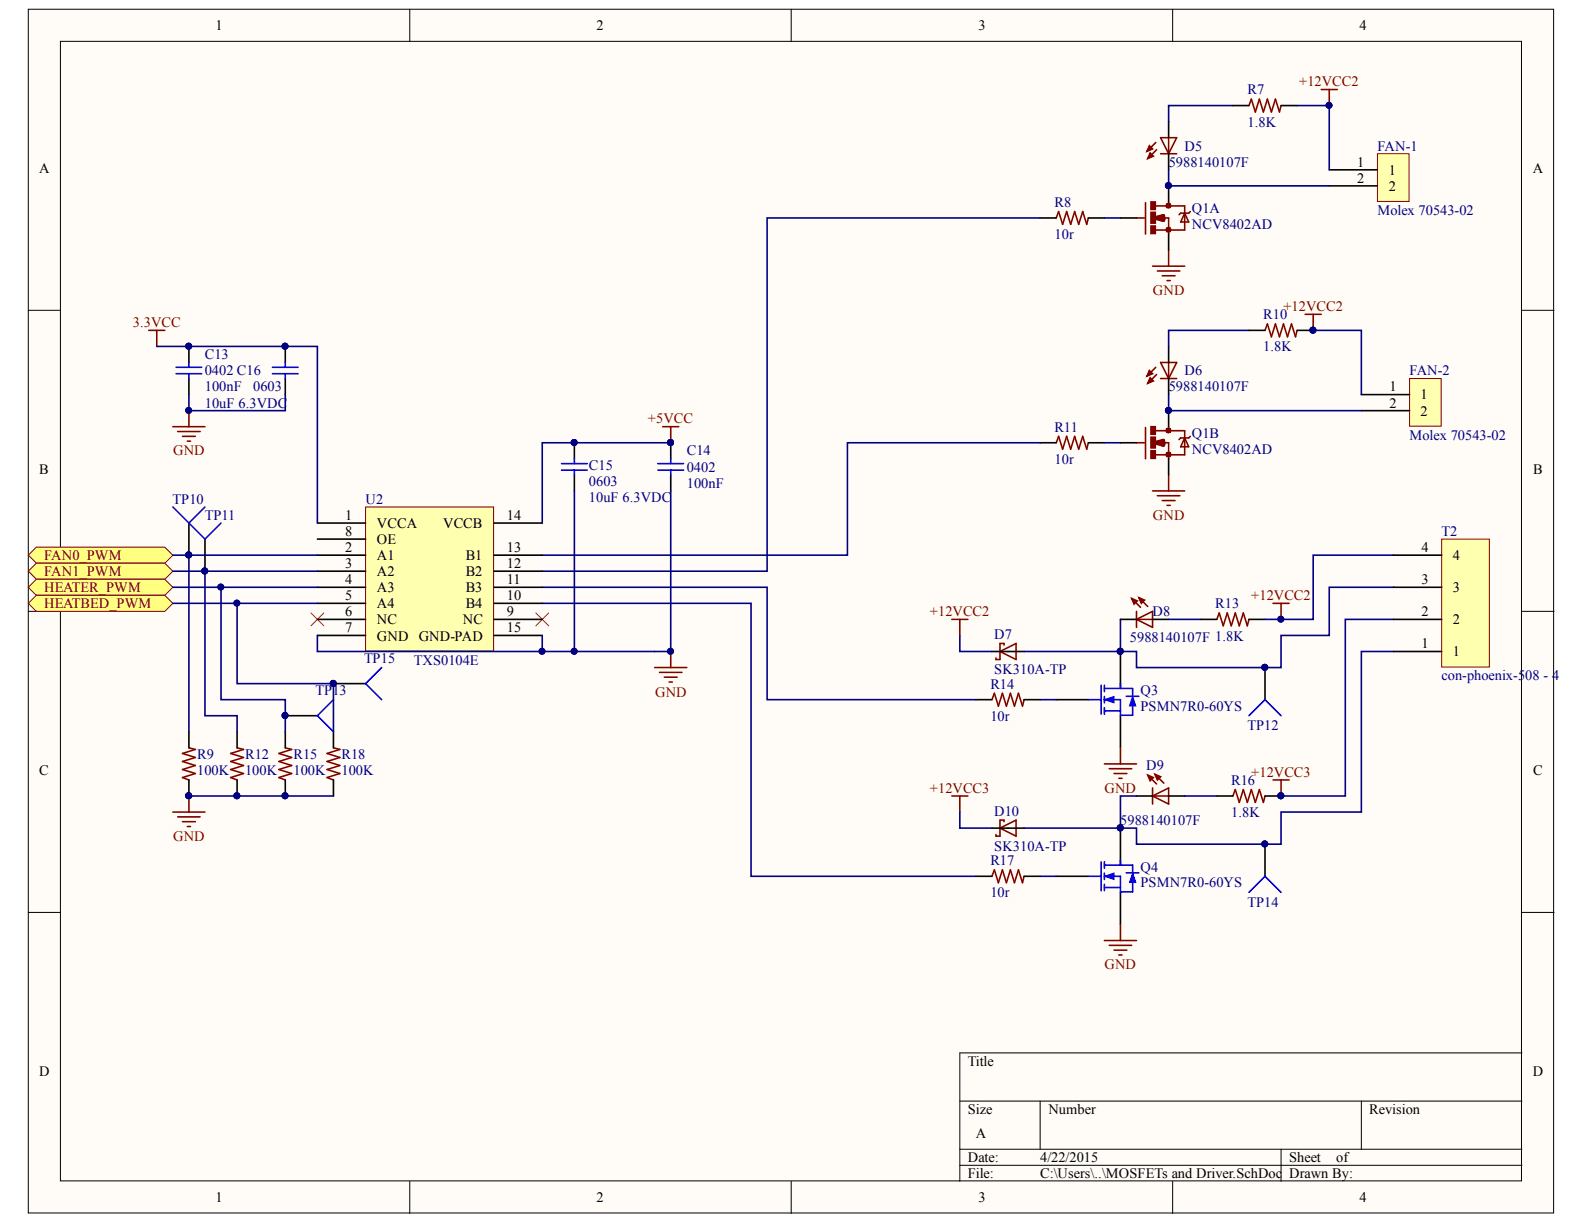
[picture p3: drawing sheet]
<svg xmlns="http://www.w3.org/2000/svg" width="279mm" height="216mm" viewBox="0 0 279 216" stroke-linecap="round" stroke-linejoin="round" font-family="sans-serif">
<defs><g id="words">
<g font-size="2.5">
<text x="38" y="5.3">1</text>
<text x="105.2" y="5.3">2</text>
<text x="172.6" y="5.3">3</text>
<text x="239.8" y="5.3">4</text>
<text x="239.4" y="29.4">1</text>
<text x="6.9" y="30.5">A</text>
<text x="239.4" y="32.2">2</text>
<text x="245" y="30.8">1</text>
<text x="245" y="33.7">2</text>
<text x="270.4" y="30.5">A</text>
<text x="245.1" y="69">1</text>
<text x="245.1" y="71.9">2</text>
<text x="250.6" y="70.5">1</text>
<text x="250.6" y="73.3">2</text>
<text x="6.9" y="83.6">B</text>
<text x="270.4" y="83.6">B</text>
<text x="60.9" y="91.7">1</text>
<text x="60.9" y="94.6">8</text>
<text x="66.5" y="93.1">VCCA</text>
<text x="66.5" y="96">OE</text>
<text x="78.2" y="93.1">VCCB</text>
<text x="89.4" y="91.7">14</text>
<text x="60.9" y="97.3">2</text>
<text x="60.9" y="100.2">3</text>
<text x="66.5" y="98.8">A1</text>
<text x="66.5" y="101.7">A2</text>
<text x="82.1" y="101.7">B2</text>
<text x="82.1" y="98.8">B1</text>
<text x="89.4" y="100.2">12</text>
<text x="89.4" y="97.3">13</text>
<text x="250.7" y="97.3">4</text>
<text x="256.2" y="98.8">4</text>
<text x="60.9" y="103">4</text>
<text x="60.9" y="105.9">5</text>
<text x="66.5" y="104.4">A3</text>
<text x="66.5" y="107.3">A4</text>
<text x="82.1" y="107.3">B4</text>
<text x="82.1" y="104.4">B3</text>
<text x="89.4" y="105.9">10</text>
<text x="89.4" y="103">11</text>
<text x="250.7" y="103">3</text>
<text x="256.2" y="104.4">3</text>
<text x="60.9" y="108.7">6</text>
<text x="60.9" y="111.5">7</text>
<text x="66.5" y="110.1">NC</text>
<text x="66.5" y="113">GND</text>
<text x="73.9" y="113">GND-PAD</text>
<text x="81.6" y="110.1">NC</text>
<text x="89.4" y="108.7">9</text>
<text x="89.4" y="111.5">15</text>
<text x="250.7" y="108.7">2</text>
<text x="256.2" y="110.1">2</text>
<text x="250.7" y="114.3">1</text>
<text x="256.2" y="115.8">1</text>
<text x="6.9" y="136.7">C</text>
<text x="270.4" y="136.7">C</text>
<text x="6.9" y="189.8">D</text>
<text x="170.7" y="188">Title</text>
<text x="270.4" y="189.8">D</text>
<text x="170.7" y="196.5">Size</text>
<text x="184.9" y="196.5">Number</text>
<text x="241.5" y="196.5">Revision</text>
<text x="172.2" y="200.8">A</text>
<text x="170.7" y="205">Date:</text>
<text x="170.7" y="207.8">File:</text>
<text x="183.5" y="205">4/22/2015</text>
<text x="183.5" y="207.8">C:\Users\..\MOSFETs and Driver.SchDoc</text>
<text x="227.4" y="205">Sheet</text>
<text x="227.4" y="207.8">Drawn By:</text>
<text x="235.7" y="205">of</text>
<text x="38" y="212.1">1</text>
<text x="105.2" y="212.1">2</text>
<text x="172.6" y="212.1">3</text>
<text x="239.8" y="212.1">4</text>
</g>
<g font-size="2.5" fill="#000080">
<text x="220" y="16.7">R7</text>
<text x="220" y="22.3">1.8K</text>
<text x="206.2" y="29.4">5988140107F</text>
<text x="208.9" y="26.6">D5</text>
<text x="243" y="26.6">FAN-1</text>
<text x="186" y="36.5">R8</text>
<text x="210.2" y="37.6">Q1A</text>
<text x="210.2" y="40.4">NCV8402AD</text>
<text x="243" y="37.9">Molex 70543-02</text>
<text x="186" y="42.1">10r</text>
<text x="222.8" y="56.3">R10</text>
<text x="36.1" y="63.3">C13</text>
<text x="222.8" y="62">1.8K</text>
<text x="36.1" y="66.2">0402 C16</text>
<text x="36.1" y="69">100nF</text>
<text x="36.1" y="71.9">10uF 6.3VDC</text>
<text x="44.7" y="69">0603</text>
<text x="206.2" y="69">5988140107F</text>
<text x="208.9" y="66.2">D6</text>
<text x="248.6" y="66.2">FAN-2</text>
<text x="186" y="76.1">R11</text>
<text x="210.2" y="77.3">Q1B</text>
<text x="248.6" y="77.6">Molex 70543-02</text>
<text x="103.9" y="83">C15</text>
<text x="121.1" y="83.2">0402</text>
<text x="121.1" y="80.3">C14</text>
<text x="186" y="81.8">10r</text>
<text x="210.2" y="80.1">NCV8402AD</text>
<text x="30.5" y="88.9">TP10</text>
<text x="64.5" y="88.9">U2</text>
<text x="103.9" y="88.6">10uF 6.3VDC</text>
<text x="103.9" y="85.8">0603</text>
<text x="121.1" y="86">100nF</text>
<text x="36.1" y="91.7">TP11</text>
<text x="254.3" y="94.6">T2</text>
<text x="214.4" y="107.3">R13</text>
<text x="175.4" y="112.6">D7</text>
<text x="199.3" y="113.2">5988140107F 1.8K</text>
<text x="203.3" y="108.7">D8</text>
<text x="64.2" y="116.9">TP15</text>
<text x="73" y="117.2">TXS0104E</text>
<text x="175.4" y="118.9">SK310A-TP</text>
<text x="55.7" y="122.5">TP13</text>
<text x="174.7" y="121.4">R14</text>
<text x="201.2" y="122.5">Q3</text>
<text x="201.2" y="125.4">PSMN7R0-60YS</text>
<text x="254.3" y="120">con-phoenix-508 - 4</text>
<text x="174.7" y="127.1">10r</text>
<text x="220" y="128.8">TP12</text>
<text x="34.8" y="136.8">100K</text>
<text x="34.8" y="133.9">R9</text>
<text x="43.2" y="136.8">100K</text>
<text x="43.2" y="133.9">R12</text>
<text x="51.8" y="136.8">100K</text>
<text x="51.8" y="133.9">R15</text>
<text x="60.2" y="136.8">100K</text>
<text x="60.2" y="133.9">R18</text>
<text x="202.2" y="135.7">D9</text>
<text x="175.4" y="143.9">D10</text>
<text x="217.2" y="138.4">R16</text>
<text x="197.6" y="145.5">5988140107F</text>
<text x="217.2" y="144.1">1.8K</text>
<text x="174.7" y="152.6">R17</text>
<text x="175.4" y="150">SK310A-TP</text>
<text x="201.2" y="153.7">Q4</text>
<text x="174.7" y="158.2">10r</text>
<text x="201.2" y="156.5">PSMN7R0-60YS</text>
<text x="220" y="159.9">TP14</text>
</g>
<g font-size="2.5" fill="#800000">
<text x="229.2" y="15.2">+12VCC2</text>
<text x="203.4" y="52">GND</text>
<text x="23.4" y="57.7">3.3VCC</text>
<text x="226.4" y="54.9">+12VCC2</text>
<text x="114.3" y="74.7">+5VCC</text>
<text x="30.5" y="80.3">GND</text>
<text x="203.4" y="91.7">GND</text>
<text x="7.8" y="98.8">FA</text>
<text x="7.8" y="101.7">FA</text>
<text x="10.9" y="98.8">N0_PWM</text>
<text x="10.9" y="101.7">N1_PWM</text>
<text x="7.8" y="104.4">HE</text>
<text x="7.8" y="107.3">HE</text>
<text x="11.2" y="104.4">ATER_PWM</text>
<text x="11.2" y="107.3">ATBED_PWM</text>
<text x="220.7" y="105.9">+12VCC2</text>
<text x="164" y="108.7">+12VCC2</text>
<text x="115.6" y="122.9">GND</text>
<text x="220.7" y="137">+12VCC3</text>
<text x="164" y="139.9">+12VCC3</text>
<text x="194.8" y="139.9">GND</text>
<text x="30.5" y="148.3">GND</text>
<text x="194.8" y="171">GND</text>
</g>
</g></defs>
<g fill="#fffcf8" stroke="#000" stroke-width=".18">
<path d="M5 1.6h269v212.4h-269z"/>
<path d="M10.7 7.3h257.7v201h-257.7z"/>
</g>
<g fill="none" stroke="#000" stroke-width=".18">
<path d="M72.3 1.6v5.7M139.6 1.6v5.7M206.8 1.6v5.7M5 54.7h5.7M268.5 54.7h5.6M5 107.8h5.7M268.5 107.8h5.6M5 160.9h5.7M268.5 160.9h5.6M169.3 194.2h99.2M183.5 194.2v8.5M240.1 194.2v8.5"/>
<path d="M268.5 185.7h-99.2v22.7M72.3 208.4v5.6M139.6 208.4v5.6M169.3 202.7h99.2M169.3 205.5h99.2M206.8 208.4v5.6M226 202.7v5.7"/>
</g>
<g fill="none" stroke="#000" stroke-width=".28">
<path d="M197.6 114.9v5.7M197.6 109.3h2.9M203.3 109.3h2.8M211.8 109.3h2.8M220.3 109.3h2.8M223.1 117.7v5.7M50.3 126.2h5.7M58.8 120.6h5.7M172.1 123.4h2.9M180.6 123.4h2.9M186.3 123.4h5.7M197.6 126.2v5.7"/>
<path d="M172.1 154.6h2.9M180.6 154.6h2.9M186.3 154.6h5.7M197.6 146.1v5.6M197.6 157.4v5.7M200.5 140.4h2.8M206.1 140.4h2.9M214.6 140.4h2.9M223.1 148.9v5.7M223.1 140.4h2.9"/>
</g>
<g fill="#000080" stroke="#000080" stroke-width=".18">
<circle cx="197.6" cy="114.9" r=".52"/>
<circle cx="225.9" cy="140.4" r=".52"/>
<circle cx="197.6" cy="146" r=".52"/>
<circle cx="58.8" cy="120.5" r=".52"/>
<circle cx="50.3" cy="126.2" r=".52"/>
<circle cx="223.1" cy="117.7" r=".52"/>
<circle cx="223.1" cy="148.9" r=".52"/>
</g>
<g fill="none" stroke="#00f" stroke-width=".28">
<path d="M67.3 117.7l-2.8 2.9 2.8 2.8M58.8 123.4l-2.8 2.8 2.8 2.9M192 123.4h2.2M194.2 120.9v5.1M194.8 121.4h5v1.4M194.8 123.4h2.8v2.8M194.8 125.4h2.8M194.8 120.9v1.1M194.8 122.8v1.2M194.8 124.8v1.2M197.6 120.6v.8M198.7 122.8h2.2"/>
<path d="M199.8 123.3v2.9h-2.1M220.3 126.2l2.8-2.8 2.9 2.8M192 154.6h2.2M194.2 152v5.1M194.8 154.6h2.8v2.8M194.8 152v1.2M194.8 154v1.1M194.8 156v1.1M194.8 152.6h5M194.8 156.6h2.8M197.6 151.7v.9M198.7 154h2.2"/>
<path d="M199.8 152.6v1.4M199.8 154.5v2.8h-2.1M220.3 157.4l2.8-2.8 2.9 2.8"/>
</g>
<g fill="#00f" stroke="#00f" stroke-width=".18">
<path d="M194.8 123.4l1.7-.6v1.2z"/>
<path d="M199.8 122.8l.6 1.7h-1.2z"/>
<path d="M194.8 154.6l1.7-.6v1.1z"/>
<path d="M199.8 154l.6 1.7h-1.2z"/>
</g>
<g fill="none" stroke="#800000" stroke-width=".28">
<path d="M203.3 46.9h5.7M204.2 47.8h3.9M205 48.6h2.3M205.9 49.5h.5M206.1 44.1v2.8M199.6 105.6l1.6 1.5M200.5 109.3l2.8-1.5v2.9zM200.5 107.8v2.9M200.5 109.3h2.8M200.9 105.4l1.6 1.6M214.6 109.3l.5-1.2 .7 2.3 .7-2.3 .7 2.3 .7-2.3 .7 2.3 .7-2.3 .7 2.3 .3-1.1M175 123.4l.4-1.1 .7 2.2 .7-2.2 .7 2.2 .7-2.2 .7 2.2 .7-2.2 .8 2.2 .2-1.1"/>
<path d="M194.8 134.7h5.7M195.7 135.6h3.9M196.5 136.4h2.3M197.4 137.3h.5M197.6 131.9v2.8M202.5 136.7l1.5 1.6M203.3 139v2.8M203.7 136.6l1.6 1.5M224.5 137.6h2.9M226 137.6v2.8M167.9 140.4h2.8M169.3 140.4v2.8"/>
<path d="M175 154.6l.4-1.2 .7 2.3 .7-2.3 .7 2.3 .7-2.3 .7 2.3 .7-2.3 .8 2.3 .2-1.1M203.3 140.4h2.8M203.3 140.4l2.8-1.4v2.8zM217.5 140.4l.4-1.1 .7 2.2 .7-2.2 .7 2.2 .7-2.2 .7 2.2 .7-2.2 .7 2.2 .3-1.1M194.8 165.9h5.7M195.7 166.7h3.9M196.5 167.6h2.3M197.4 168.4h.5M197.6 163.1v2.8"/>
</g>
<path d="M95.6 103.6h39.7v19.8h36.8M169.3 112.1v2.8h5.7M197.6 109.3v5.6M206.1 109.3h5.7M245.8 109.3h-8.5v31.1h-11.3M183.5 123.4h2.8M169.3 143.2v2.9h5.7M183.5 154.6h2.8M200.5 140.4h-2.9v5.7M209 140.4h5.6" fill="none" stroke="#000080" stroke-width=".28"/>
<g fill="#800000" stroke="#800000" stroke-width=".28">
<path d="M200.9 105.4l1 .5-.6 .5z"/>
<path d="M199.6 105.6l1 .4-.6 .6z"/>
<path d="M203.7 136.6l1 .4-.5 .6z"/>
<path d="M202.5 136.7l.9 .4-.5 .6z"/>
</g>
<path d="M243 27.1h5.5v8.4h-5.5z" fill="#ffffb0" stroke="#800000" stroke-width=".18"/>
<g fill="none" stroke="#000" stroke-width=".28">
<path d="M217.5 18.6h2.8M226 18.6h2.8M183.5 38.4h2.8M192 38.4h2.8M206.1 21.5v2.8M206.1 27.1v2.9M234.5 30h8.5M234.5 32.8h8.5M220.3 58.3h2.8M228.8 58.3h2.8M183.5 78.1h2.8M192 78.1h2.8"/>
<path d="M206.1 61.1v2.8M206.1 66.8v2.8M33.3 92.3v5.6M36.2 95.1v5.7"/>
</g>
<g fill="none" stroke="#800000" stroke-width=".28">
<path d="M220.3 18.6l.4-1.1 .7 2.3 .7-2.3 .7 2.3 .8-2.3 .7 2.3 .7-2.3 .7 2.3 .3-1.2M233 15.8h2.9M234.5 15.8v2.8M186.3 38.4l.4-1.1 .7 2.3 .7-2.3 .8 2.3 .7-2.3 .7 2.3 .7-2.3 .7 2.3 .3-1.2M203.9 25.1l-1.6 1.6M204 26.4l-1.5 1.6M204.7 24.3h2.8l-1.4 2.8zM204.7 27.1h2.8M206.1 24.3v2.8M223.1 58.3l.5-1.2 .7 2.3 .7-2.3 .7 2.3 .7-2.3 .7 2.3 .7-2.3 .7 2.3 .3-1.1M230.2 55.4h2.8M231.6 55.4v2.9"/>
<path d="M186.3 78.1l.4-1.1 .7 2.2 .7-2.2 .8 2.2 .7-2.2 .7 2.2 .7-2.2 .7 2.2 .3-1.1M203.9 64.8l-1.6 1.5M204 66.1l-1.5 1.5M204.7 63.9h2.8l-1.4 2.9zM204.7 66.8h2.8M206.1 63.9v2.9M203.3 86.6h5.7M204.2 87.4h3.9M205 88.3h2.3M205.9 89.1h.5M206.1 83.8v2.8"/>
</g>
<g fill="#000080" stroke="#000080" stroke-width=".18">
<circle cx="234.4" cy="18.6" r=".52"/>
<circle cx="231.6" cy="58.2" r=".52"/>
<circle cx="33.3" cy="97.9" r=".52"/>
<circle cx="36.1" cy="100.7" r=".52"/>
<circle cx="206.1" cy="32.7" r=".52"/>
</g>
<path d="M217.5 18.6h-11.4v2.9M228.8 18.6h5.7v11.4M194.8 38.4h2.8M206.1 30v2.8h28.4M220.3 58.3h-14.2v2.8M194.8 78.1h2.8" fill="none" stroke="#000080" stroke-width=".28"/>
<path d="M30.5 89.4l5.7 5.7 2.8-2.8M36.2 89.4l-2.9 2.9" fill="none" stroke="#00f" stroke-width=".28"/>
<g fill="#800000" stroke="#800000" stroke-width=".28">
<path d="M202.7 25.7l.6 .6-1 .4z"/>
<path d="M202.9 27l.5 .5-.9 .5z"/>
<path d="M202.7 65.4l.6 .5-1 .4z"/>
<path d="M202.9 66.6l.5 .6-.9 .4z"/>
</g>
<path d="M248.6 66.8h5.6v8.4h-5.6z" fill="#ffffb0" stroke="#800000" stroke-width=".18"/>
<path d="M240.1 69.6h8.5M240.1 72.4h8.5" fill="none" stroke="#000" stroke-width=".28"/>
<path d="M183.5 38.4h-48.2v62.4h-39.7M231.6 58.3h8.5v11.3M183.5 78.1h-34v19.8h-53.9M206.1 69.6v2.8h34M245.8 97.9h-14.2v11.4h-8.5M245.8 114.9h-5.7v28.3h-14.1v5.7h-25.5v-2.8h-19.9M245.8 103.6h-11.3v8.5h-8.5v5.6h-25.5v-2.8h-19.9" fill="none" stroke="#000080" stroke-width=".28"/>
<g fill="#000080" stroke="#000080" stroke-width=".18">
<circle cx="231.6" cy="58.2" r=".52"/>
<circle cx="206.1" cy="72.4" r=".52"/>
<circle cx="223.1" cy="148.9" r=".52"/>
<circle cx="197.6" cy="146" r=".52"/>
<circle cx="223.1" cy="117.7" r=".52"/>
<circle cx="197.6" cy="114.9" r=".52"/>
<circle cx="225.9" cy="109.2" r=".52"/>
</g>
<path d="M254.3 95.1h8.4v22.6h-8.4z" fill="#ffffb0" stroke="#800000" stroke-width=".18"/>
<path d="M33.3 61.1v2.8M33.3 66.8v2.8M50.3 61.1v2.8M50.3 66.8v2.8M101.3 78.1v2.8M118.3 78.1v2.8M101.3 83.8v2.8M118.3 83.8v2.8M245.8 97.9h8.5M245.8 114.9h8.5M245.8 109.3h8.5M245.8 103.6h8.5" fill="none" stroke="#000" stroke-width=".28"/>
<g fill="none" stroke="#800000" stroke-width=".28">
<path d="M26.2 58.3h2.9M27.7 58.3v2.8M116.9 75.3h2.8M118.3 75.3v2.8M115.5 117.7h5.6M116.3 118.6h4M117.2 119.4h2.2M118.3 114.9v2.8M167.9 109.3h2.8M169.3 109.3v2.8M224.5 106.4h2.9M226 106.4v2.9"/>
<path d="M118 120.3h.6"/>
</g>
<g fill="#000080" stroke="#000080" stroke-width=".18">
<circle cx="225.9" cy="109.2" r=".52"/>
<circle cx="33.3" cy="61.1" r=".52"/>
<circle cx="118.3" cy="78.1" r=".52"/>
<circle cx="101.3" cy="78.1" r=".52"/>
<circle cx="50.3" cy="61.1" r=".52"/>
<circle cx="118.3" cy="114.9" r=".52"/>
<circle cx="101.3" cy="114.9" r=".52"/>
</g>
<g fill="none" stroke="#00f" stroke-width=".28">
<path d="M31.1 64.8h4.5M31.1 65.9h4.5M33.3 63.9v.9M33.3 65.9v.9M48.1 64.8h4.5M48.1 65.9h4.5M50.3 63.9v.9M50.3 65.9v.9M99 81.8h4.6M99 82.9h4.6M101.3 80.9v.9M101.3 82.9v.9"/>
<path d="M116 81.8h4.6M116 82.9h4.6M118.3 80.9v.9M118.3 82.9v.9"/>
</g>
<path d="M118.3 78.1h-22.7v14.2M118.3 86.6v28.3h-17M95.6 106.4h36.9v48.2h39.6" fill="none" stroke="#000080" stroke-width=".28"/>
<g fill="#ffff80" stroke="#800000" stroke-width=".18">
<path d="M5 97.9l1.4-1.4h22.7l1.4 1.4-1.4 1.4h-22.7z" fill-rule="evenodd"/>
<path d="M5 100.8l1.4-1.5h22.7l1.4 1.5-1.4 1.4h-22.7z" fill-rule="evenodd"/>
<path d="M5 103.6l1.4-1.4h22.7l1.4 1.4-1.4 1.4h-22.7z" fill-rule="evenodd"/>
<path d="M5 106.4l1.4-1.4h22.7l1.4 1.4-1.4 1.4h-22.7z" fill-rule="evenodd"/>
</g>
<path d="M54.9 108.1l2.2 2.3M57.1 108.1l-2.2 2.3M94.5 108.1l2.3 2.3M96.8 108.1l-2.3 2.3" fill="none" stroke="#f00" stroke-width=".18"/>
<g fill="none" stroke="#800000" stroke-width=".28">
<path d="M200.5 38.4h1.4M202.1 35.8v5.5M203.9 38.4l1.4-.5v1.1zM203.9 36.3h5.1v4.3h-5.1M205.1 38.4h1v2.9M206.1 35.6v.7M209 37.6l.7 1.6h-1.4zM210 37.3l-.3 .3h-1.4l-.3 .3M30.5 75.3h5.7M31.3 76.1h4M32.2 77h2.3M33 77.8h.6"/>
<path d="M33.3 72.4v2.9M200.5 78.1h1.4M202.1 75.4v5.5M203.9 78.1l1.4-.6v1.2zM203.9 76h5.1v4.2h-5.1M205.1 78.1h1v2.8M206.1 75.3v.7M209 77.2l.7 1.6h-1.4zM210 77l-.3 .2h-1.4l-.3 .3M176.4 114.9l2.8-1.4v2.8zM177.1 113.8v-.3h-.7v2.8h-.7v-.2M33.3 131.9l1.2 .3-2.3 .7 2.3 .7-2.3 .7 2.3 .7-2.3 .7 2.3 .7-2.3 .7 1.1 .5"/>
<path d="M41.8 131.9l1.2 .3-2.3 .7 2.3 .7-2.3 .7 2.3 .7-2.3 .7 2.3 .7-2.3 .7 1.1 .5M50.3 131.9l1.2 .3-2.3 .7 2.3 .7-2.3 .7 2.3 .7-2.3 .7 2.3 .7-2.3 .7 1.1 .5M58.8 131.9l1.2 .3-2.3 .7 2.3 .7-2.3 .7 2.3 .7-2.3 .7 2.3 .7-2.3 .7 1.1 .5M30.5 143.2h5.7M31.3 144.1h4M32.2 144.9h2.3M33 145.8h.6M33.3 140.4v2.8M176.4 146.1l2.8-1.4v2.8zM177.1 144.9v-.2h-.7v2.8h-.7v-.3"/>
</g>
<g fill="none" stroke="#000" stroke-width=".28">
<path d="M197.6 38.4h2.9M206.1 32.8v2.8M206.1 41.3v2.8M197.6 78.1h2.9M206.1 72.4v2.9M206.1 80.9v2.9M175 114.9h5.6M33.3 129.1v2.8M33.3 137.6v2.8M41.8 129.1v2.8M41.8 137.6v2.8M50.3 129.1v2.8"/>
<path d="M50.3 137.6v2.8M58.8 129.1v2.8M58.8 137.6v2.8M175 146.1h5.6"/>
</g>
<path d="M33.3 69.6v2.8h17v-2.8M33.3 140.4h25.5" fill="none" stroke="#000080" stroke-width=".28"/>
<g fill="#000080" stroke="#000080" stroke-width=".18">
<circle cx="33.3" cy="72.4" r=".52"/>
<circle cx="33.3" cy="140.4" r=".52"/>
<circle cx="41.8" cy="140.4" r=".52"/>
<circle cx="50.3" cy="140.4" r=".52"/>
<circle cx="206.1" cy="32.7" r=".52"/>
<circle cx="206.1" cy="72.4" r=".52"/>
</g>
<g fill="none" stroke="#800000" stroke-width=".85">
<path d="M205.1 38.2l-.9 .2 .9 .3v-.3h-.2M205.1 77.8l-.9 .3 .9 .3v-.3h-.2"/>
<circle cx="206.1" cy="36.3" r=".1"/>
<circle cx="206.1" cy="40.5" r=".1"/>
<circle cx="206.1" cy="75.9" r=".1"/>
<circle cx="206.1" cy="80.2" r=".1"/>
</g>
<g fill="#800000" stroke="#800000" stroke-width=".28">
<path d="M203 39.9h.8v1.3h-.8z"/>
<path d="M203 35.6h.8v1.3h-.8z"/>
<path d="M203 37.5h.8v1.9h-.8z"/>
<path d="M203 79.5h.8v1.3h-.8z"/>
<path d="M203 75.3h.8v1.3h-.8z"/>
<path d="M203 77.1h.8v1.9h-.8z"/>
</g>
<path d="M64.5 89.4h22.6v25.4h-22.6z" fill="#ffffb0" stroke="#800000" stroke-width=".18"/>
<g fill="none" stroke="#000" stroke-width=".28">
<path d="M56 92.3h8.5M56 97.9h8.5M56 95.1h8.5M87.1 92.3h8.5M87.1 97.9h8.5M56 100.8h8.5M56 103.6h8.5M56 106.4h8.5M56 109.3h8.5M56 112.1h8.5M87.1 100.8h8.5M87.1 103.6h8.5"/>
<path d="M87.1 106.4h8.5M87.1 109.3h8.5M87.1 112.1h8.5"/>
</g>
<path d="M27.7 61.1h28.3v31.2M30.5 97.9h25.5M33.3 97.9v31.2M101.3 86.6v28.3h-45.3v-2.8M30.5 106.4h25.5M30.5 103.6h25.5M30.5 100.8h25.5M36.2 100.8v25.4h5.6v2.9M39 103.6v19.8h11.3v5.7M41.8 106.4v14.2h17v8.5M95.6 112.1v2.8" fill="none" stroke="#000080" stroke-width=".28"/>
<g fill="#000080" stroke="#000080" stroke-width=".18">
<circle cx="50.3" cy="61.1" r=".52"/>
<circle cx="33.3" cy="61.1" r=".52"/>
<circle cx="95.6" cy="114.9" r=".52"/>
<circle cx="101.3" cy="114.9" r=".52"/>
<circle cx="41.8" cy="106.4" r=".52"/>
<circle cx="58.8" cy="120.5" r=".52"/>
<circle cx="38.9" cy="103.5" r=".52"/>
<circle cx="50.3" cy="126.2" r=".52"/>
<circle cx="36.1" cy="100.7" r=".52"/>
<circle cx="33.3" cy="97.9" r=".52"/>
</g>
<use href="#words"/>
</svg>
